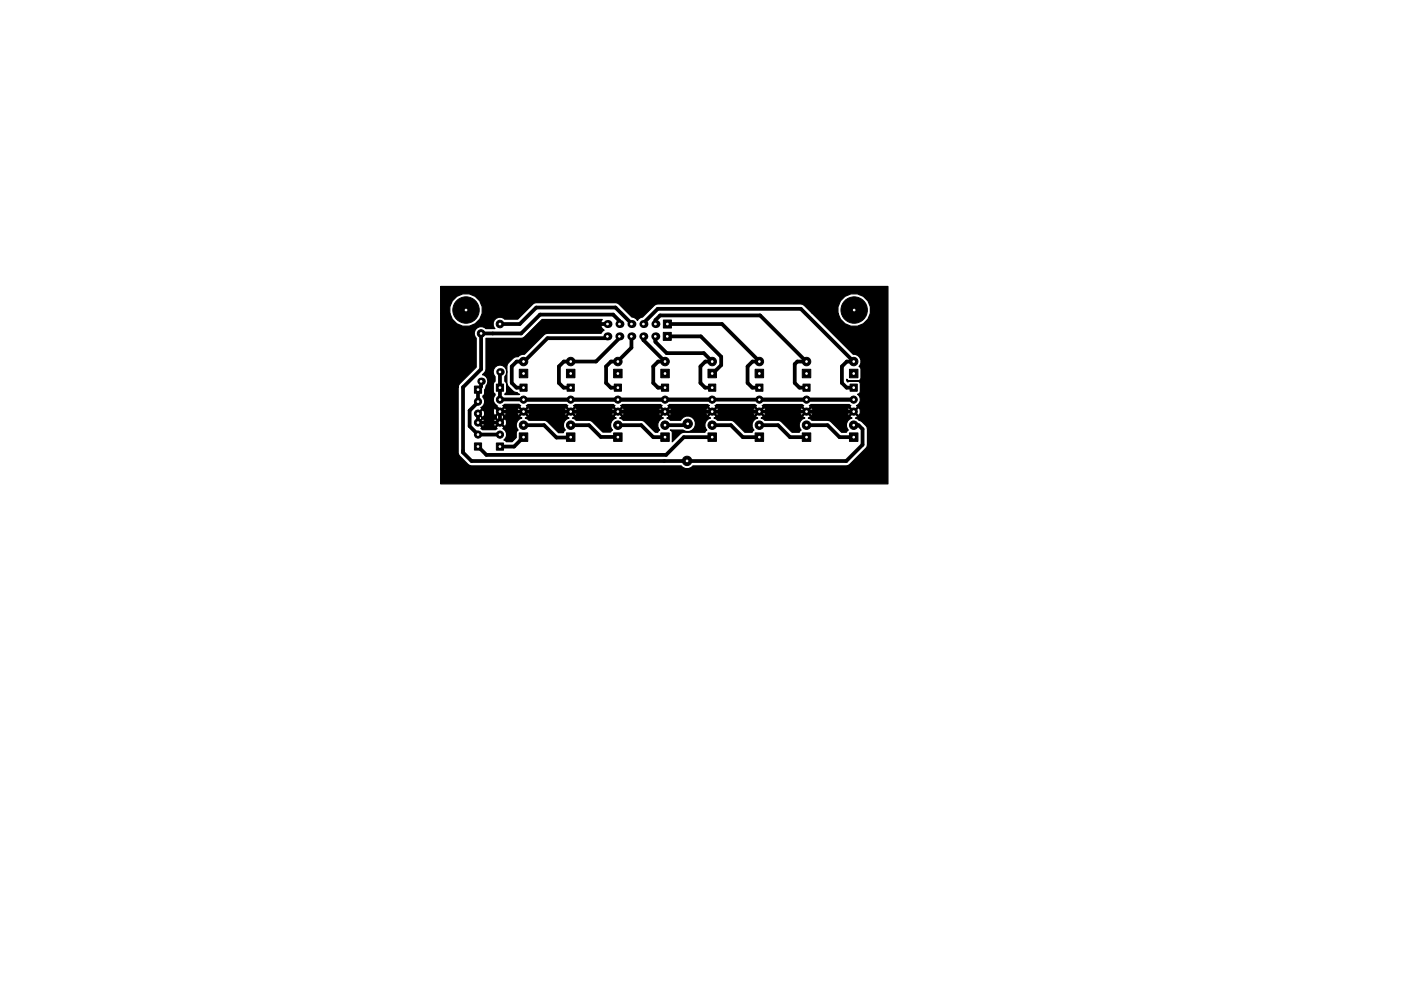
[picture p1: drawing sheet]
<svg xmlns="http://www.w3.org/2000/svg" width="297mm" height="210mm" viewBox="0 0 297 210" stroke-linecap="round" stroke-linejoin="round" font-family="sans-serif">
<g fill="#000" stroke="#000" stroke-width=".21">
<path d="M140.6 70.5h1.7v1.7h-1.7zM140.6 67.9h1.7v1.7h-1.7zM100.6 81.9h1.5v1.5h-1.5zM100.6 94h1.5v1.5h-1.5zM105.2 81.5h1.6v1.5h-1.6zM105.2 94h1.6v1.5h-1.6zM110.2 81.5h1.6v1.5h-1.6zM110.1 78.3h1.8v1.8h-1.8zM110.1 91.8h1.8v1.8h-1.8zM120.2 81.5h1.6v1.5h-1.6zM120.1 78.3h1.8v1.8h-1.8zM120.1 91.8h1.8v1.8h-1.8z"/>
<path d="M130.2 81.5h1.6v1.5h-1.6zM130.1 78.3h1.8v1.8h-1.8zM130.1 91.8h1.8v1.8h-1.8zM140.2 81.5h1.6v1.5h-1.6zM140.1 78.3h1.8v1.8h-1.8zM140.1 91.8h1.8v1.8h-1.8zM150.2 81.5h1.6v1.5h-1.6zM150.1 78.3h1.8v1.8h-1.8zM150.1 91.8h1.8v1.8h-1.8zM160.2 81.5h1.6v1.5h-1.6zM160.1 78.3h1.8v1.8h-1.8zM160.1 91.8h1.8v1.8h-1.8z"/>
<path d="M170.2 81.5h1.6v1.5h-1.6zM170.1 78.3h1.8v1.8h-1.8zM170.1 91.8h1.8v1.8h-1.8zM180.2 81.5h1.6v1.5h-1.6zM180.1 78.3h1.8v1.8h-1.8zM180.1 91.8h1.8v1.8h-1.8z"/>
<circle cx="98.8" cy="65.8" r="2.8"/>
<circle cx="102" cy="70.7" r=".8"/>
<circle cx="106" cy="68.7" r=".8"/>
<circle cx="111" cy="76.7" r=".9"/>
<circle cx="121" cy="76.7" r=".9"/>
<circle cx="131" cy="76.7" r=".9"/>
<circle cx="141" cy="76.7" r=".9"/>
<circle cx="151" cy="76.7" r=".9"/>
<circle cx="161" cy="76.7" r=".9"/>
<circle cx="171" cy="76.7" r=".9"/>
<circle cx="181" cy="76.7" r=".9"/>
<circle cx="181.1" cy="65.8" r="2.8"/>
<circle cx="101.3" cy="92.2" r=".76"/>
<circle cx="101.3" cy="87.8" r=".76"/>
<circle cx="101.3" cy="85.2" r=".76"/>
<circle cx="101.3" cy="89.7" r=".76"/>
<circle cx="106" cy="92.2" r=".76"/>
<circle cx="106" cy="89.7" r=".76"/>
<circle cx="106" cy="87.3" r=".76"/>
<circle cx="106" cy="84.8" r=".76"/>
<circle cx="111" cy="84.8" r=".76"/>
<circle cx="111" cy="87.3" r=".76"/>
<circle cx="111" cy="90.2" r=".9"/>
<circle cx="121" cy="84.8" r=".76"/>
<circle cx="121" cy="87.3" r=".76"/>
<circle cx="121" cy="90.2" r=".9"/>
<circle cx="131" cy="84.8" r=".76"/>
<circle cx="131" cy="87.3" r=".76"/>
<circle cx="131" cy="90.2" r=".9"/>
<circle cx="141" cy="84.8" r=".76"/>
<circle cx="141" cy="87.3" r=".76"/>
<circle cx="141" cy="90.2" r=".9"/>
<circle cx="145.7" cy="97.8" r="1"/>
<circle cx="145.8" cy="89.9" r="1"/>
<circle cx="151" cy="84.8" r=".76"/>
<circle cx="151" cy="87.3" r=".76"/>
<circle cx="151" cy="90.2" r=".9"/>
<circle cx="161" cy="84.8" r=".76"/>
<circle cx="161" cy="87.3" r=".76"/>
<circle cx="161" cy="90.2" r=".9"/>
<circle cx="171" cy="87.3" r=".76"/>
<circle cx="171" cy="84.8" r=".76"/>
<circle cx="171" cy="90.2" r=".9"/>
<circle cx="181" cy="84.8" r=".76"/>
<circle cx="181" cy="87.3" r=".76"/>
<circle cx="181" cy="90.2" r=".9"/>
</g>
<g fill="#000">
<circle cx="106" cy="78.9" r=".8"/>
<circle cx="128.8" cy="71.4" r=".85"/>
<circle cx="128.8" cy="68.7" r=".85"/>
<circle cx="131.3" cy="71.4" r=".85"/>
<circle cx="131.3" cy="68.7" r=".85"/>
<circle cx="133.9" cy="71.4" r=".85"/>
<circle cx="133.9" cy="68.7" r=".85"/>
<circle cx="136.4" cy="71.4" r=".85"/>
<circle cx="136.4" cy="68.7" r=".85"/>
<circle cx="138.9" cy="71.4" r=".85"/>
<circle cx="139" cy="68.7" r=".85"/>
<circle cx="102" cy="80.9" r=".8"/>
</g>
<g fill="none" stroke="#000" stroke-width=".8">
<path d="M106 68.7h4.2l3.5-3.5h16.8l3.4 3.5M106 78.9v5.8l75 .1M120.9 76.7h.1M128.8 71.7h-12.7l-5 5h-1.6l-1 1v3.5l1 1h1.5M128.8 71.7h.1M128.8 68.7h-14.3l-4 4h-3l-3.5 3.5v9l2 2.1M131.3 71.7l-4.9 5h-6.9l-1 1v3.5l1 1h1.5M131.3 68.7v-.6l-1.3-1.4h-15.5l-4 4h-8.5v7.6l-3.8 3.9v13.8l1.8 1.8h79.4l3.5-3.4v-3.3l-.9-.9h-1M133.9 71.7v2.1l-2.9 2.9h-1.5l-1 1v3.5l1 1h1.5M136.4 68.7v-.1l3-3.1h30.4l11.2 11.2h-1.5l-1 1v3.5l1 1h1.5M136.4 71.7v.5M136.4 72.2l4.6 4.5"/>
<path d="M139 68.7v-.8l1-1h21.2l9.7 9.7 .1 .1h-2l-.5 .5v4l1 1h1.5M139 71.7v.8l2.4 2.4h7.8l1.8 1.8M141 76.7h.1M141 76.7h-1.5l-1 1v3.5l1 1h1.5M141.5 71.4h7.1l4.3 4.3v1.8l-1.9 1.7M141.5 68.7h11.6l7.9 8h-1.5l-1 1v3.5l1 1h1.5M151 76.7h-1.5l-1 1v3.5l1 1h1.5M151 76.7v.1M102 80.9v1.1l-.7 .7v2.6l-1.7 1.8v3.3l1.7 1.8h4.7M106 87.3l.5-.1-.5 .5v2h-4.7v-1.9M111 92.7l-2 2h-3M111 90.2h4.4l2.6 2.6 3-.1"/>
<path d="M111 87.2l-5 .1M111 87.2l70.1 .2M111 87.2l10 .1M121 84.8h.1M121 90.2h3.9l2.5 2.5h3.6M131 84.8h.1M131 90.2h5l2.5 2.5h2.5M131 87.3h.1M140.9 87.3h.1M141 84.8h.1M145.7 97.8h.1M145.8 89.9l-.3 .3h-4.5"/>
<path d="M151 87.3l-.1 .1M151 90.2h4l2.5 2.5h3.5M151 92.7h-6l-3.8 3.8h-38.1l-1.8-1.8M161 90.2h4l2.5 2.5h3.5M170.9 84.8h.1M171 90.2h4.5l2.5 2.5h3"/>
</g>
<path d="M93.4 60.8h94.9v41.9h-94.9v-20.5h3.7v13.8l.3 .7 2.2 2.1h44.8l.3 .4a1.61 1.61 0 0 0 2.2-.4h32.9l4-4 .1-3.7a2.29 2.29 0 0 0-1.1-1.6l-1.4-.8 .3-.2 .1-.2-.8-.8-.8 .8 .1 .2 .4 .2a1.53 1.53 0 0 0-.8 2.5l-.4 .5h-1.1l-2.5-2.4-3.8-.1-.7-.5 .3-.2 .1-.2-.8-.8-.8 .8 .1 .2 .4 .2-.6 .2a1.53 1.53 0 0 0-.2 2.3l-.4 .5h-1.6l-2.5-2.4-3.3-.1-.7-.5 .3-.2 .1-.2-.8-.8-.8 .8 .1 .2 .4 .2-.6 .2a1.53 1.53 0 0 0-.2 2.3l-.4 .5h-1.6l-2.5-2.4-3.3-.1-.7-.5 .3-.2 .1-.2-.8-.8-.8 .8 .1 .2 .4 .2-.6 .2a1.53 1.53 0 0 0-.2 2.3l-.4 .5-4.9 .1-2.1 1.9v-1.9l-.1-.4-.3-.2 2.8 .1a1.66 1.66 0 0 0 2.3-.5 1.66 1.66 0 0 0-.6-2.3 1.66 1.66 0 0 0-2.3 .7h-2.2l-.7-.5 .3-.2 .1-.2-.8-.8-.8 .8 .1 .2 .4 .2-.6 .2a1.53 1.53 0 0 0-.2 2.3l-.4 .5h-.6l-2.5-2.4-4.3-.1-.7-.5 .3-.2 .1-.2-.8-.8-.8 .8 .1 .2 .4 .2-.6 .2a1.53 1.53 0 0 0-.2 2.3l-.4 .5h-1.7l-2.5-2.4-3.2-.1-.7-.5 .3-.2 .1-.2-.8-.8-.8 .8 .1 .2 .4 .2-.6 .2a1.53 1.53 0 0 0-.2 2.3l-.4 .6h-1.1l-2.6-2.5-3.7-.1-.7-.5 .3-.2 .1-.2-.8-.8-.8 .8 .1 .2 .4 .2-.6 .2a1.53 1.53 0 0 0-.2 2.3l-.4 .4v1.2l-.9 .9h-1.3l-.5-.3a1.39 1.39 0 0 0-.2-2.5l.2-.3-.8-.8-.8 .8 .2 .3-.3 .3h-2.8l-.4-.3 .2-.3-.9-.9h.3l.8 .8 .3-.1 .1-.9h1.9l.2 .9 .2 .1 .8-.8h.4l.8 .8 .2-.1a1.01 1.01 0 0 0-.2-1.5l-.8 .8h-.4l-.8-.8h-.2l-.2 .6h-1.9l-.1-.6h-.3l-.8 .8h-.3l.9-.7v-.3v-.3l-.9-.6h.3l.8 .8 .3-.3h2.6v.4l.8 .8 .8-.8v-.4l-.8-.8-.8 .8h-2.6l.2-.3-.2-.9h2l.2 1h.2l.8-.8h.4l.8 .8h.2l.2-1h2.2l.2 1h.2l.8-.8h.4l.8 .8h.2l.2-1h7.2l.2 1h.2l.8-.8h.4l.8 .8h.2l.2-1h7.2l.2 1h.2l.8-.8h.4l.8 .8h.2l.2-1h7.2l.2 1h.2l.8-.8h.4l.8 .8h.2l.2-1h7.2l.2 1h.2l.8-.8h.4l.8 .8h.2l.2-1h7.2l.2 1h.2l.8-.8h.4l.8 .8h.2l.2-1h7.2l.2 1h.2l.8-.8h.4l.8 .8h.2l.2-1h7.2l.2 1h.2l.8-.8h.4l.8 .8a.93 .93 0 0 0 0-1.6l-.8 .8h-.4l-.8-.8-.2 .1-.2 .5h-7.2l-.2-.5-.2-.1-.8 .8h-.4l-.8-.8-.2 .1-.2 .5h-7.2l-.2-.5-.2-.1-.8 .8h-.4l-.8-.8-.2 .1-.2 .5h-7.2l-.2-.5-.2-.1-.8 .8h-.4l-.8-.8-.2 .1-.2 .5h-7.2l-.2-.5-.2-.1-.8 .8h-.4l-.8-.8-.2 .1-.2 .5h-7.2l-.2-.5-.2-.1-.8 .8h-.4l-.8-.8-.2 .1-.2 .5h-7.2l-.2-.5-.2-.1-.8 .8h-.4l-.8-.8-.2 .1-.2 .5h-7.2l-.2-.5-.2-.1-.8 .8h-.4l-.8-.8-.2 .1-.2 .5h-2.2l-.2-.5-.2-.1-.8 .8h-.4l-.8-.8-.2 .1-.2 .5h-2l-.3-.1-.8 .8h-.3l.9-1-.2-.3a1.36 1.36 0 0 0 .5-2.2v-.3l.3-.3 .1-1 .2-.7a1.53 1.53 0 0 0-.7-2.5 1.41 1.41 0 0 0 .7-1.2v-6.5l7.9-.1 4-3.9h12.8l-.3 .6 .1 .2h1.4v.3h-1.4a1.02 1.02 0 0 0 .6 1.1l-.7 .7-11.7 .1-4.5 4.4h-.5l-.8 .5-.8 .1-1.3 1.2-.3 .7v3.5a2.93 2.93 0 0 0 1.5 1.9l.7 .2 .5 .3-3.2 .1 .4-.7v-1.5l-.4-.6v-1l.3-.4a1.45 1.45 0 0 0-1.6-2 1.45 1.45 0 0 0-.7 2.4v1l-.4 .6v1.5l.4 .6-.2 .4a1.39 1.39 0 0 0 .6 2.1l-.2 .2 .8 .8 .8-.8-.2-.2 .4-.3h3l.4 .3-.2 .2 .8 .8 .8-.8-.2-.2 .3-.3h8.2l.3 .3-.2 .2 .8 .8 .8-.8-.2-.2 .3-.3h8.2l.3 .3-.2 .2 .8 .8 .8-.8-.2-.2 .3-.3h8.2l.3 .3-.2 .2 .8 .8 .8-.8-.2-.2 .3-.3h8.2l.3 .3-.2 .2 .8 .8 .8-.8-.2-.2 .3-.3h8.2l.3 .3-.2 .2 .8 .8 .8-.8-.2-.2 .3-.3h8.2l.3 .3-.2 .2 .8 .8 .8-.8-.2-.2 .3-.3h8.2l.3 .3-.2 .2 .8 .8 .8-.8-.2-.2a1.39 1.39 0 0 0 .2-2.5 .63 .63 0 0 0 .6-.6v-1.5l-.2-.5-.4-.2h-1.6l-.4 .3-.3-.3v-.4l.6 .4h1.8l.5-.2 .1-.5v-1.8l-.1-.4-.3-.2a1.52 1.52 0 0 0 .3-1.7 1.52 1.52 0 0 0-1.5-.8l-8.7-8.7h5.5a3.5 3.5 0 0 0 5.3 2.2 3.5 3.5 0 0 0 .1-5.8 3.5 3.5 0 0 0-5.4 2.2v1.4h-5.5l-1.7-1.7-.7-.3h-30.4l-.7 .3-2.5 2.5-.8 .4-.2 .3-.8-.7h-.4l-2.8-2.8-.7-.3h-16.8l-.7 .3-3.2 3.2h-2.8l-.2-.2a1.45 1.45 0 0 0-1.9 .3 1.45 1.45 0 0 0 0 1.9h-1.9l-.2-.2a1.45 1.45 0 0 0-1.9 .3 1.45 1.45 0 0 0 .1 1.9v6.2l-3.6 3.5-.3 .8h-3.7v-15.7h2l.5 1.2a3.5 3.5 0 0 0 5.8 0 3.5 3.5 0 0 0-2.2-5.4 3.5 3.5 0 0 0-4.1 4.2h-2z" fill="#000" stroke="#000" stroke-width=".25"/>
<g fill="#fff" stroke="#fff" stroke-width=".21">
<circle cx="145.7" cy="97.8" r=".17"/>
<circle cx="145.8" cy="89.9" r=".17"/>
<circle cx="111" cy="84.8" r=".17"/>
<circle cx="111" cy="87.3" r=".17"/>
<circle cx="111" cy="82.2" r=".17"/>
<circle cx="111" cy="79.2" r=".17"/>
<circle cx="111" cy="76.7" r=".17"/>
<circle cx="121" cy="79.2" r=".17"/>
<circle cx="121" cy="76.7" r=".17"/>
<circle cx="131" cy="79.2" r=".17"/>
<circle cx="131" cy="76.7" r=".17"/>
<circle cx="141" cy="79.2" r=".17"/>
<circle cx="141" cy="76.7" r=".17"/>
<circle cx="151" cy="79.2" r=".17"/>
<circle cx="151" cy="76.7" r=".17"/>
<circle cx="161" cy="79.2" r=".17"/>
<circle cx="161" cy="76.7" r=".17"/>
<circle cx="171" cy="79.2" r=".18"/>
<circle cx="171" cy="76.7" r=".18"/>
<circle cx="181" cy="79.2" r=".18"/>
<circle cx="181" cy="76.7" r=".18"/>
<circle cx="111" cy="92.7" r=".17"/>
<circle cx="111" cy="90.2" r=".17"/>
<circle cx="121" cy="92.7" r=".17"/>
<circle cx="121" cy="90.2" r=".17"/>
<circle cx="131" cy="92.7" r=".17"/>
<circle cx="131" cy="90.2" r=".17"/>
<circle cx="141" cy="92.7" r=".17"/>
<circle cx="141" cy="90.2" r=".17"/>
<circle cx="151" cy="92.7" r=".17"/>
<circle cx="151" cy="90.2" r=".17"/>
<circle cx="161" cy="92.7" r=".17"/>
<circle cx="161" cy="90.2" r=".17"/>
<circle cx="171" cy="92.7" r=".18"/>
<circle cx="171" cy="90.2" r=".18"/>
<circle cx="181" cy="92.7" r=".18"/>
<circle cx="181" cy="90.2" r=".18"/>
<circle cx="141.5" cy="71.4" r=".17"/>
<circle cx="138.9" cy="71.4" r=".17"/>
<circle cx="136.4" cy="71.4" r=".17"/>
<circle cx="133.9" cy="71.4" r=".17"/>
<circle cx="131.3" cy="71.4" r=".17"/>
<circle cx="128.8" cy="71.4" r=".17"/>
<circle cx="141.5" cy="68.7" r=".17"/>
<circle cx="139" cy="68.7" r=".17"/>
<circle cx="136.4" cy="68.7" r=".17"/>
<circle cx="133.9" cy="68.7" r=".17"/>
<circle cx="131.3" cy="68.7" r=".17"/>
<circle cx="128.8" cy="68.7" r=".17"/>
<circle cx="106" cy="84.8" r=".17"/>
<circle cx="106" cy="87.3" r=".17"/>
<circle cx="106" cy="82.2" r=".17"/>
<circle cx="121" cy="84.8" r=".17"/>
<circle cx="121" cy="87.3" r=".17"/>
<circle cx="121" cy="82.2" r=".17"/>
<circle cx="131" cy="84.8" r=".17"/>
<circle cx="131" cy="87.3" r=".17"/>
<circle cx="131" cy="82.2" r=".17"/>
<circle cx="141" cy="84.8" r=".17"/>
<circle cx="141" cy="87.3" r=".17"/>
<circle cx="141" cy="82.2" r=".17"/>
<circle cx="151" cy="84.8" r=".17"/>
<circle cx="151" cy="87.3" r=".17"/>
<circle cx="151" cy="82.2" r=".17"/>
<circle cx="161" cy="84.8" r=".17"/>
<circle cx="161" cy="87.3" r=".17"/>
<circle cx="161" cy="82.2" r=".17"/>
<circle cx="171" cy="84.8" r=".18"/>
<circle cx="171" cy="87.3" r=".18"/>
<circle cx="171" cy="82.2" r=".18"/>
<circle cx="181" cy="84.8" r=".18"/>
<circle cx="181" cy="87.3" r=".18"/>
<circle cx="181" cy="82.2" r=".18"/>
<circle cx="101.3" cy="85.2" r=".17"/>
<circle cx="101.3" cy="87.8" r=".17"/>
<circle cx="101.3" cy="82.7" r=".17"/>
<circle cx="106" cy="92.2" r=".17"/>
<circle cx="106" cy="89.7" r=".17"/>
<circle cx="106" cy="94.7" r=".17"/>
<circle cx="101.3" cy="92.2" r=".17"/>
<circle cx="101.3" cy="89.7" r=".17"/>
<circle cx="101.3" cy="94.7" r=".17"/>
<circle cx="106" cy="68.7" r=".17"/>
<circle cx="106" cy="78.9" r=".17"/>
<circle cx="102" cy="70.7" r=".17"/>
<circle cx="102" cy="80.9" r=".17"/>
<circle cx="98.8" cy="65.8" r=".17"/>
<circle cx="181.1" cy="65.8" r=".17"/>
</g>
</svg>
